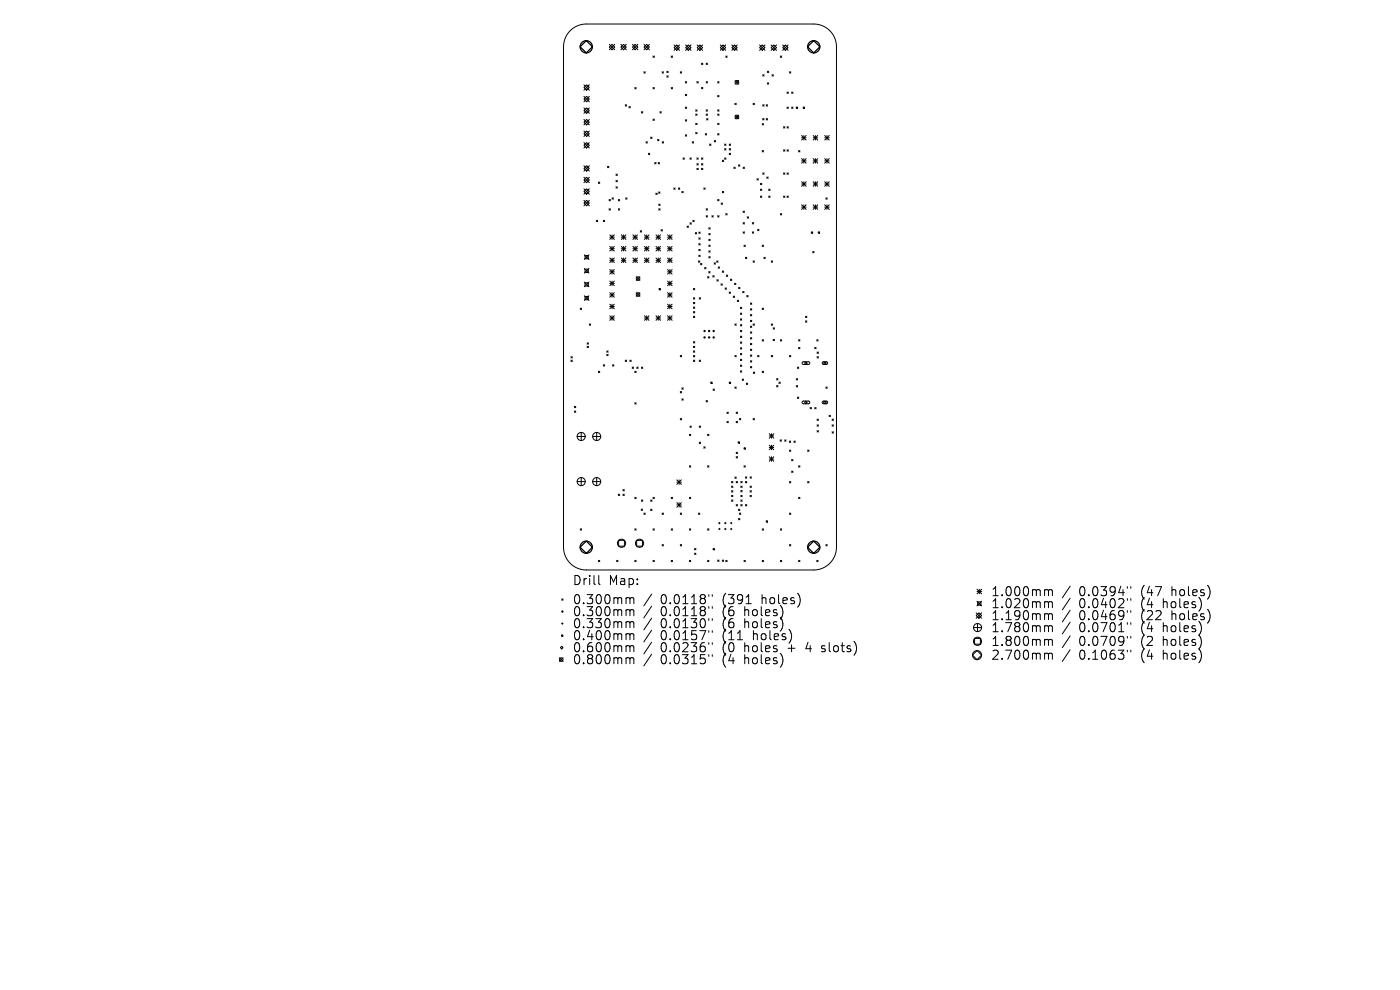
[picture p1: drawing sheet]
<svg xmlns="http://www.w3.org/2000/svg" width="297mm" height="210mm" viewBox="0 0 297 210" stroke-linecap="round" stroke-linejoin="round" font-family="sans-serif">
<defs><g id="words">
<g font-size="2.7">
<text x="121.4" y="124.4">Drill</text>
<text x="129.1" y="124.4">Map:</text>
<text x="121.4" y="128.4">0.300mm</text>
<text x="121.4" y="131">0.300mm</text>
<text x="140.2" y="128.4">0.0118&quot;</text>
<text x="140.2" y="131">0.0118&quot;</text>
<text x="153.4" y="128.4">(391</text>
<text x="153.4" y="131">(6</text>
<text x="158.2" y="131">holes)</text>
<text x="161.9" y="128.4">holes)</text>
<text x="210.2" y="126.7">1.000mm</text>
<text x="210.2" y="129.3">1.020mm</text>
<text x="210.2" y="131.8">1.190mm</text>
<text x="228.9" y="126.7">0.0394&quot;</text>
<text x="228.9" y="129.3">0.0402&quot;</text>
<text x="228.9" y="131.8">0.0469&quot;</text>
<text x="242.2" y="126.7">(47</text>
<text x="242.2" y="129.3">(4</text>
<text x="242.2" y="131.8">(22</text>
<text x="247" y="129.3">holes)</text>
<text x="248.8" y="126.7">holes)</text>
<text x="248.8" y="131.8">holes)</text>
<text x="121.4" y="133.5">0.330mm</text>
<text x="121.4" y="136.1">0.400mm</text>
<text x="140.2" y="133.5">0.0130&quot;</text>
<text x="140.2" y="136.1">0.0157&quot;</text>
<text x="153.4" y="133.5">(6</text>
<text x="153.4" y="136.1">(11</text>
<text x="158.2" y="133.5">holes)</text>
<text x="160" y="136.1">holes)</text>
<text x="210.2" y="134.4">1.780mm</text>
<text x="210.2" y="137.3">1.800mm</text>
<text x="228.9" y="134.4">0.0701&quot;</text>
<text x="228.9" y="137.3">0.0709&quot;</text>
<text x="242.2" y="134.4">(4</text>
<text x="242.2" y="137.3">(2</text>
<text x="247" y="134.4">holes)</text>
<text x="247" y="137.3">holes)</text>
<text x="121.4" y="138.6">0.600mm</text>
<text x="121.4" y="141.2">0.800mm</text>
<text x="140.2" y="138.6">0.0236&quot;</text>
<text x="140.2" y="141.2">0.0315&quot;</text>
<text x="153.4" y="138.6">(0</text>
<text x="153.4" y="141.2">(4</text>
<text x="158.2" y="138.6">holes</text>
<text x="158.2" y="141.2">holes)</text>
<text x="167.6" y="138.6">+</text>
<text x="171.6" y="138.6">4</text>
<text x="175.1" y="138.6">slots)</text>
<text x="210.2" y="140.2">2.700mm</text>
<text x="228.9" y="140.2">0.1063&quot;</text>
<text x="242.2" y="140.2">(4</text>
<text x="247" y="140.2">holes)</text>
</g>
</g></defs>
<g fill="none" stroke="#000" stroke-width=".21">
<path d="M121 6.5a4.8 4.8 0 0 1 3.4-1.4h48.2a4.8 4.8 0 0 1 4.9 4.8v106.2a4.8 4.8 0 0 1-4.9 4.8h-48.2a4.8 4.8 0 0 1-4.9-4.8v-106.2a4.8 4.8 0 0 1 1.5-3.4zM123.9 18l1.1 1.1M124.5 18l.5 .6-.5 .5-.6-.5zM125 18l-1.1 1.1M129.3 9.4l1.1 1.2M129.8 9.4l.6 .6-.6 .6-.5-.6zM130.4 9.4l-1.1 1.2M131.7 9.4l1.2 1.2M132.3 9.4l.6 .6-.6 .6-.6-.6zM132.9 9.4l-1.2 1.2M134.2 9.4l1.1 1.2M134.7 18.6l.3 .3"/>
<path d="M134.7 9.4l.6 .6-.6 .6-.5-.6zM135 18.6l-.3 .3M135.3 9.4l-1.1 1.2M136.6 15.2l.3 .3M136.6 10l.6-.6 .6 .6-.6 .6zM136.6 9.4l1.2 1.2M136.9 15.2l-.3 .3M137.8 9.4l-1.2 1.2M138.5 11.9l.3 .3M138.5 18.6l.3 .3M138.8 11.9l-.3 .3M138.8 18.6l-.3 .3"/>
<path d="M140.5 15.2l.2 .3M140.7 15.2l-.2 .3M141.5 15.1l.3 .3M141.5 16.1l.3 .3M141.8 15.1l-.3 .3M141.8 16.1l-.3 .3M142.4 11.9l.3 .3M142.4 18.6l.3 .3M142.7 11.9l-.3 .3M142.7 18.6l-.3 .3M143 10.1l.6-.6 .5 .6-.5 .6zM143 9.5l1.1 1.2"/>
<path d="M144.1 9.5l-1.1 1.2M144.3 15.2l.3 .3M144.6 15.2l-.3 .3M145.4 17.3l.3 .3M145.4 10.1l.6-.6 .6 .6-.6 .6zM145.4 9.5l1.2 1.2M145.7 17.3l-.3 .3M146.6 9.5l-1.2 1.2M147.8 17.3l.3 .3M147.9 10.1l.6-.6 .5 .6-.5 .6zM147.9 9.5l1.1 1.2M148.1 17.3l-.3 .3"/>
<path d="M148.8 13.4l.3 .3M148.8 18.5l.3 .3M149 9.5l-1.1 1.2M149.1 13.4l-.3 .3M149.1 18.5l-.3 .3M149.8 13.4l.3 .3M149.8 17.3l.3 .3M150.1 17.3l-.3 .3M150.1 13.4l-.3 .3M152.3 17.3l.2 .3M152.5 17.3l-.2 .3M152.8 10.1l.6-.6 .6 .6-.6 .6z"/>
<path d="M152.8 9.5l1.2 1.2M154 9.5l-1.2 1.2M154 11.9l.3 .3M154.3 11.9l-.3 .3M155.3 10.1l.5-.6 .6 .6-.6 .6zM155.3 9.5l1.1 1.2M155.9 17.1l.8 .7M156.4 9.5l-1.1 1.2M156.7 17.1l-.8 .7M161.1 10.1l.6-.6 .6 .6-.6 .6zM161.1 9.5l1.2 1.2M161.8 15.8l.3 .3"/>
<path d="M162.1 15.8l-.3 .3M162.3 9.5l-1.2 1.2M162.8 15.1l.3 .3M162.8 17.6l.3 .3M163.1 15.1l-.3 .3M163.1 17.6l-.3 .3M163.6 10.1l.6-.6 .5 .6-.5 .6zM163.6 9.5l1.1 1.2M163.8 15.8l.3 .3M164.1 15.8l-.3 .3M164.7 9.5l-1.1 1.2M165.6 11.9l.2 .3"/>
<path d="M165.8 11.9l-.2 .3M166 10.1l.6-.6 .6 .6-.6 .6zM166 9.5l1.2 1.2M167 19.5l.2 .3M167.2 9.5l-1.2 1.2M167.2 19.5l-.2 .3M167.5 15.2l.3 .3M167.8 15.2l-.3 .3M167.9 19.5l.3 .3M168.2 19.5l-.3 .3M123.9 35.7l.6-.6 .5 .6-.5 .6zM123.9 38.2l.6-.6 .5 .6-.5 .5z"/>
<path d="M123.9 30.2l1.1 1.2M123.9 35.1l1.1 1.2M123.9 37.6l1.1 1.1M123.9 25.3l1.1 1.2M123.9 20.4l1.1 1.2M123.9 22.9l1.1 1.1M123.9 27.8l1.1 1.1M124.5 20.4l.5 .6-.5 .6-.6-.6zM124.5 22.9l.5 .6-.5 .5-.6-.5zM124.5 25.3l.5 .6-.5 .6-.6-.6zM124.5 27.8l.5 .6-.5 .5-.6-.5zM124.5 30.2l.5 .6-.5 .6-.6-.6z"/>
<path d="M125 20.4l-1.1 1.2M125 22.9l-1.1 1.1M125 25.3l-1.1 1.2M125 27.8l-1.1 1.1M125 30.2l-1.1 1.2M125 35.1l-1.1 1.2M125 37.6l-1.1 1.1M126.9 38.6l.3 .3M127.2 38.6l-.3 .3M128.9 35.3l.3 .3M129.2 35.3l-.3 .3M130.7 36.9l.3 .3"/>
<path d="M130.7 38.3l.3 .3M130.7 39.6l.3 .3M131 36.9l-.3 .3M131 38.3l-.3 .3M131 39.6l-.3 .3M132.6 22.2l.3 .3M132.9 22.2l-.3 .3M133.4 22.6l.3 .3M133.7 22.6l-.3 .3M136.1 23.7l.3 .3M136.4 23.7l-.3 .3M137.1 30.1l.2 .3"/>
<path d="M137.3 30.1l-.2 .3M137.6 32.5l.2 .3M137.8 32.5l-.2 .3M138 29.1l.3 .3M138.3 29.1l-.3 .3M138.5 25.3l.3 .2M138.8 25.3l-.3 .2M138.9 34.5l.3 .3M139.2 34.5l-.3 .3M139.5 29.6l.3 .3M139.6 34.5l.3 .3M139.8 29.6l-.3 .3"/>
<path d="M139.9 34.5l-.3 .3M140 23.7l.3 .3M140.3 23.7l-.3 .3M140.5 30.1l.3 .3M140.8 30.1l-.3 .3M142.9 39.9l.3 .3M143.2 39.9l-.3 .3M143.9 39.9l.3 .3M144.2 39.9l-.3 .3M144.9 33.5l.3 .3M145.2 33.5l-.3 .3M145.4 25.4l.3 .3"/>
<path d="M145.4 20l.3 .3M145.4 22.7l.3 .3M145.4 28.6l.3 .3M145.7 20l-.3 .3M145.7 22.7l-.3 .3M145.7 25.4l-.3 .3M145.7 28.6l-.3 .3M146.4 33.5l.3 .3M146.7 33.5l-.3 .3M146.9 30.1l.2 .3M147.1 30.1l-.2 .3M147.6 23.3l.3 .3"/>
<path d="M147.6 24.2l.3 .3M147.6 26.1l.3 .3M147.6 28.1l.3 .3M147.8 33.5l.3 .3M147.8 34.7l.3 .3M147.8 35.7l.3 .3M147.9 23.3l-.3 .3M147.9 24.2l-.3 .3M147.9 26.1l-.3 .3M147.9 28.1l-.3 .3M148.1 33.5l-.3 .3M148.1 34.7l-.3 .3"/>
<path d="M148.1 35.7l-.3 .3M148.8 35.7l.3 .3M148.8 33.5l.3 .3M148.8 34.7l.3 .3M149.1 34.7l-.3 .3M149.1 33.5l-.3 .3M149.1 35.7l-.3 .3M149.3 39.9l.3 .3M149.6 39.9l-.3 .3M149.6 28.3l.3 .3M149.8 23.3l.3 .3M149.8 24.2l.3 .3"/>
<path d="M149.9 25.2l.3 .3M149.9 28.3l-.3 .3M150.1 24.2l-.3 .3M150.1 23.3l-.3 .3M150.2 25.2l-.3 .3M150.5 30.6l.3 .2M150.8 30.6l-.3 .2M151.5 29.8l.3 .3M151.8 29.8l-.3 .3M152.3 24.2l.2 .3M152.3 20.3l.2 .2M152.3 23.3l.2 .3"/>
<path d="M152.3 26.1l.2 .3M152.3 28.3l.2 .3M152.5 26.1l-.2 .3M152.5 20.3l-.2 .2M152.5 23.3l-.2 .3M152.5 24.2l-.2 .3M152.5 28.3l-.2 .3M153.2 34l.3 .3M153.5 34l-.3 .3M153.7 30.6l.3 .2M153.7 31.5l.3 .3M153.7 33.5l.3 .3"/>
<path d="M154 31.5l-.3 .3M154 33.5l-.3 .3M154 30.6l-.3 .2M154.7 31.5l.3 .3M154.7 32.5l.3 .3M154.7 30.6l.3 .2M155 30.6l-.3 .2M155 32.5l-.3 .3M155 31.5l-.3 .3M155.7 35.5l.3 .2M155.9 21.9l.3 .3M155.9 24.4l.8 .8"/>
<path d="M156 35.5l-.3 .2M156.2 21.9l-.3 .3M156.7 35l.3 .3M156.7 24.4l-.8 .8M157 35l-.3 .3M157.6 35.5l.3 .2M157.9 35.5l-.3 .2M159.8 21.9l.2 .3M160 21.9l-.2 .3M160.6 37.9l.3 .3M160.9 37.9l-.3 .3M161.3 38.9l.3 .3"/>
<path d="M161.6 38.9l-.3 .3M161.7 26.2l.3 .3M161.7 31.9l.3 .3M161.8 25.2l.3 .2M161.8 22.2l.3 .3M161.8 36.7l.3 .3M162 31.9l-.3 .3M162 26.2l-.3 .3M162.1 25.2l-.3 .2M162.1 22.2l-.3 .3M162.1 36.7l-.3 .3M162.5 22.2l.3 .3"/>
<path d="M162.5 25.2l.3 .3M162.7 37.5l.3 .3M162.8 22.2l-.3 .3M162.8 25.2l-.3 .3M163 37.5l-.3 .3M166.2 26.9l.3 .3M166.2 31.8l.3 .3M166.2 36.7l.3 .3M166.5 31.8l-.3 .3M166.5 26.9l-.3 .3M166.5 36.7l-.3 .3M167 22.7l.2 .3"/>
<path d="M167 26.9l.2 .3M167 31.8l.2 .3M167 36.7l.2 .3M167.2 22.7l-.2 .3M167.2 26.9l-.2 .3M167.2 31.8l-.2 .3M167.2 36.7l-.2 .3M167.9 22.7l.3 .3M168.2 22.7l-.3 .3M168.9 22.7h.3v.3h-.3zM169.4 31.9l.3 .3M169.7 31.9l-.3 .3"/>
<path d="M170.1 38.6l.9 .9M170.1 39h.9M170.1 28.7l.9 1M170.1 29.2h.9M170.1 33.6l.9 1M170.1 34.1h.9M170.4 22.7h.3v.3h-.3zM170.5 28.7v1M170.5 33.6v1M170.5 38.6v.9M171 33.6l-.9 1M171 28.7l-.9 1"/>
<path d="M171 38.6l-.9 .9M172.5 39h1M172.5 29.2h1M172.5 34.1h1M172.5 38.6l1 .9M172.5 28.7l1 1M172.5 33.6l1 1M173 28.7v1M173 33.6v1M173 38.6v.9M173.5 33.6l-1 1M173.5 28.7l-1 1"/>
<path d="M173.5 38.6l-1 .9M175 39h.9M175 38.6l.9 .9M175 33.6l.9 1M175 29.2h.9M175 34.1h.9M175 28.7l.9 1M175.4 28.7v1M175.4 33.6v1M175.4 38.6v.9M175.9 38.6l-.9 .9M175.9 28.7l-.9 1"/>
<path d="M175.9 33.6l-.9 1M123.9 40.6l.6-.5 .5 .5-.5 .6zM123.9 43.1l.6-.6 .5 .6-.5 .6zM123.9 40.1l1.1 1.1M123.9 42.5l1.1 1.2M124 54.1l.9 .9M124 56.9l.9 1M124 59.8l.9 1M124.1 54.2h.7v.7h-.7zM124.1 57.1h.7v.7h-.7zM124.1 60h.7v.7h-.7zM124.9 59.8l-.9 1"/>
<path d="M124.9 54.1l-.9 .9M124.9 56.9l-.9 1M125 40.1l-1.1 1.1M125 42.5l-1.1 1.2M126.5 46.7l.3 .3M126.8 46.7l-.3 .3M128 46.7l.3 .3M128.3 46.7l-.3 .3M129.2 42.3l.3 .3M129.2 44.3l.3 .3M129.4 49.8l.9 1M129.4 50.3h.9"/>
<path d="M129.4 52.3l.9 .9M129.4 52.8h.9M129.4 54.7l.9 1M129.4 55.2h.9M129.4 57.2l.9 .9M129.4 57.7h.9M129.4 59.6l.9 1M129.5 42.3l-.3 .3M129.5 44.3l-.3 .3M129.8 42l.3 .3M129.8 49.8v1M129.8 52.3v.9"/>
<path d="M129.8 54.7v1M129.8 57.2v.9M129.8 59.6v1M130.1 42l-.3 .3M130.3 54.7l-.9 1M130.3 49.8l-.9 1M130.3 52.3l-.9 .9M130.3 57.2l-.9 .9M130.3 59.6l-.9 1M131.2 44.3l.3 .3M131.2 42.3l.3 .3M131.5 42.3l-.3 .3"/>
<path d="M131.5 44.3l-.3 .3M131.8 54.7l1 1M131.8 55.2h1M131.8 49.8l1 1M131.8 52.3l1 .9M131.8 50.3h1M131.8 52.8h1M132.3 54.7v1M132.3 49.8v1M132.3 52.3v.9M132.7 42l.3 .3M132.8 54.7l-1 1"/>
<path d="M132.8 52.3l-1 .9M132.8 49.8l-1 1M133 42l-.3 .3M134.3 54.7l.9 1M134.3 55.2h.9M134.3 52.3l.9 .9M134.3 50.3h.9M134.3 52.8h.9M134.3 49.8l.9 1M134.7 54.7v1M134.7 49.8v1M134.7 52.3v.9"/>
<path d="M135 58.7l.7 .8M135.2 54.7l-.9 1M135.2 49.8l-.9 1M135.2 52.3l-.9 .9M135.7 58.7l-.7 .8M135.8 48.9l.3 .3M136.1 48.9l-.3 .3M136.7 54.7l1 1M136.7 55.2h1M136.7 49.8l1 1M136.7 50.3h1M136.7 52.8h1"/>
<path d="M136.7 52.3l1 .9M137.2 54.7v1M137.2 49.8v1M137.2 52.3v.9M137.7 54.7l-1 1M137.7 49.8l-1 1M137.7 52.3l-1 .9M139.1 41l.3 .3M139.2 55.2h.9M139.2 54.7l.9 1M139.2 52.3l.9 .9M139.2 49.8l.9 1"/>
<path d="M139.2 50.3h.9M139.2 52.8h.9M139.4 41l-.3 .3M139.6 54.7v1M139.6 49.8v1M139.6 52.3v.9M139.7 40.7l.3 .3M139.7 43.3l.3 .3M139.7 44.3l.3 .3M140 40.7l-.3 .3M140 43.3l-.3 .3M140 44.3l-.3 .3"/>
<path d="M140.1 54.7l-.9 1M140.1 49.8l-.9 1M140.1 52.3l-.9 .9M140.2 48.7l.3 .3M140.5 48.7l-.3 .3M141.6 54.7l1 1M141.6 59.6l1 1M141.6 50.3h1M141.6 52.8h1M141.6 55.2h1M141.6 57.7h1M141.6 57.2l1 .9"/>
<path d="M141.6 49.8l1 1M141.6 52.3l1 .9M142.1 49.8v1M142.1 52.3v.9M142.1 54.7v1M142.1 57.2v.9M142.1 59.6v1M142.6 52.3l-1 .9M142.6 54.7l-1 1M142.6 49.8l-1 1M142.6 57.2l-1 .9M142.6 59.6l-1 1"/>
<path d="M144.7 40.6l.2 .3M144.9 40.6l-.2 .3M145.8 48l.2 .2M146 48l-.2 .2M146.4 47.3l.3 .3M146.7 47.3l-.3 .3M147 46.7l.3 .3M147.3 46.7l-.3 .3M147.5 49.3l.3 .3M147.8 49.3l-.3 .3M148.2 55.3l.3 .3M148.2 49.2l.3 .3"/>
<path d="M148.2 50.4l.3 .3M148.2 51.7l.3 .3M148.2 52.9l.3 .3M148.2 54.1l.3 .3M148.5 55.3l-.3 .3M148.5 49.2l-.3 .3M148.5 50.4l-.3 .3M148.5 51.7l-.3 .3M148.5 52.9l-.3 .3M148.5 54.1l-.3 .3M148.6 55.9l.3 .3M148.9 55.9l-.3 .3"/>
<path d="M149.5 56.7l.3 .3M149.8 56.7l-.3 .3M149.8 45.8l.3 .2M149.8 44.3l.3 .3M150.1 44.3l-.3 .3M150.1 45.8l-.3 .2M150.1 58.7l.3 .3M150.4 57.6l.2 .3M150.4 48.3l.3 .3M150.4 49.5l.3 .3M150.4 50.8l.3 .3M150.4 52l.3 .3"/>
<path d="M150.4 53.2l.3 .3M150.4 54.4l.3 .3M150.4 58.7l-.3 .3M150.6 57.6l-.2 .3M150.7 53.2l-.3 .3M150.7 48.3l-.3 .3M150.7 50.8l-.3 .3M150.7 52l-.3 .3M150.7 49.5l-.3 .3M150.7 54.4l-.3 .3M151 45.8l.3 .2M151.2 58.5l.3 .3"/>
<path d="M151.3 45.8l-.3 .2M151.5 55.7l.3 .3M151.5 58.5l-.3 .3M151.8 55.7l-.3 .3M152 55.3l.3 .3M152.1 59.3l.3 .3M152.3 42.3l.2 .3M152.3 45.8l.2 .2M152.3 55.3l-.3 .3M152.4 56.6l.2 .3M152.4 59.3l-.3 .3M152.5 45.8l-.2 .2"/>
<path d="M152.5 42.3l-.2 .3M152.6 56.6l-.2 .3M153 43.1l.3 .2M153.2 57.5l.3 .3M153.2 40.6l.3 .3M153.3 43.1l-.3 .2M153.5 57.5l-.3 .3M153.5 40.6l-.3 .3M154 45.3l.3 .3M154.1 58.3l.3 .3M154.3 45.3l-.3 .3M154.4 58.3l-.3 .3"/>
<path d="M155 59.2l.2 .3M155.2 59.2l-.2 .3M157.6 44.8l.3 .3M157.6 47.2l.3 .3M157.6 49.2l.3 .3M157.8 52l.3 .3M157.9 44.8l-.3 .3M157.9 47.2l-.3 .3M157.9 49.2l-.3 .3M158.1 52l-.3 .3M158.1 54.6l.3 .3M158.4 54.6l-.3 .3"/>
<path d="M158.5 46l.3 .3M158.8 46l-.3 .3M159.6 49.2l.3 .3M159.6 47.2l.3 .3M159.8 55.3l.2 .3M159.9 49.2l-.3 .3M159.9 47.2l-.3 .3M160 55.3l-.2 .3M160.7 48.7l.3 .2M161 48.7l-.3 .2M161.3 40.1l.3 .3M161.3 41.6l.3 .3"/>
<path d="M161.6 40.1l-.3 .3M161.6 41.6l-.3 .3M161.7 52l.3 .3M162 52l-.3 .3M162.1 54.6l.2 .3M162.3 54.6l-.2 .3M163.1 41.6l.3 .3M163.1 40.1l.3 .3M163.4 40.1l-.3 .3M163.4 41.6l-.3 .3M163.6 55.3l.3 .3M163.9 55.3l-.3 .3"/>
<path d="M165.6 45.3l.2 .3M165.8 45.3l-.2 .3M166.2 41.6l.3 .3M166.5 41.6l-.3 .3M167 41.6l.2 .3M167.2 41.6l-.2 .3M170.1 43.5l.9 .9M170.1 43.9h.9M170.5 43.5v.9M171 43.5l-.9 .9M172.1 49.2h.3v.3h-.3zM172.4 53.4l.3 .2"/>
<path d="M172.5 43.9h1M172.5 43.5l1 .9M172.7 53.4l-.3 .2M173 43.5v.9M173.5 43.5l-1 .9M173.6 49.2h.3v.3h-.3zM175 43.5l.9 .9M175 43.9h.9M175.2 42l.3 .3M175.4 43.5v.9M175.5 42l-.3 .3M175.9 43.5l-.9 .9"/>
<path d="M121.1 75.7l.3 .2M121.1 76.4l.3 .3M121.4 75.7l-.3 .2M121.4 76.4l-.3 .3M123.1 65.4l.3 .3M123.4 65.4l-.3 .3M124 62.7l.9 1M124.1 62.9h.7v.7h-.7zM124.6 72.7l.2 .3M124.6 73.5l.2 .2M124.8 72.7l-.2 .3M124.8 73.5l-.2 .2"/>
<path d="M124.9 62.7l-.9 1M125 68.7l.3 .3M125.3 68.7l-.3 .3M126.9 78.7l.3 .3M127.2 78.7l-.3 .3M128 77.4l.3 .3M128.3 77.4l-.3 .3M128.7 74.4l.3 .3M128.7 75.2l.3 .3M129 74.4l-.3 .3M129 75.2l-.3 .3M129.4 60.1h.9"/>
<path d="M129.4 62.1l.9 .9M129.4 62.6h.9M129.4 64.5l.9 1M129.4 65h.9M129.4 67l.9 1M129.4 67.5h.9M129.8 62.1v.9M129.8 64.5v1M129.8 67v1M129.9 77.4l.3 .3M130.2 77.4l-.3 .3M130.3 64.5l-.9 1"/>
<path d="M130.3 62.1l-.9 .9M130.3 67l-.9 1M132.6 76.4l.3 .3M132.9 76.4l-.3 .3M133.6 76.4l.3 .3M133.9 76.4l-.3 .3M134.1 77.9l.3 .3M134.4 77.9l-.3 .3M134.7 78.7l.3 .3M135 78.7l-.3 .3M135 62.1l.7 .8M135.1 77.9l.3 .3"/>
<path d="M135.4 77.9l-.3 .3M135.7 62.1l-.7 .8M136.1 77.9l.3 .3M136.4 77.9l-.3 .3M136.7 67l1 1M136.7 67.5h1M137.2 67v1M137.7 67l-1 1M139.2 67l.9 1M139.2 67.5h.9M139.6 67v1M139.8 61.2h.3v.3h-.3z"/>
<path d="M140.1 67l-.9 1M141.6 67l1 1M141.6 62.1l1 .9M141.6 64.5l1 1M141.6 60.1h1M141.6 62.6h1M141.6 65h1M141.6 67.5h1M142.1 62.1v.9M142.1 64.5v1M142.1 67v1M142.6 64.5l-1 1"/>
<path d="M142.6 62.1l-1 .9M142.6 67l-1 1M144.3 75.4l.3 .3M144.6 75.4l-.3 .3M147.1 61.2l.3 .3M147.1 63.2l.3 .2M147.1 64.1l.3 .3M147.1 65.1l.3 .3M147.1 66.1l.3 .3M147.1 67.1l.3 .3M147.1 72.5l.3 .3M147.1 73.5l.3 .2"/>
<path d="M147.1 74.4l.3 .3M147.1 75.4l.3 .3M147.1 76.4l.3 .3M147.4 61.2l-.3 .3M147.4 63.2l-.3 .2M147.4 64.1l-.3 .3M147.4 65.1l-.3 .3M147.4 66.1l-.3 .3M147.4 67.1l-.3 .3M147.4 72.5l-.3 .3M147.4 73.5l-.3 .2M147.4 74.4l-.3 .3"/>
<path d="M147.4 75.4l-.3 .3M147.4 76.4l-.3 .3M148.3 63.2l.3 .2M148.3 76.4l.3 .3M148.6 63.2l-.3 .2M148.6 76.4l-.3 .3M153 60.2l.2 .3M153.2 60.2l-.2 .3M153.8 61.1l.3 .3M154.1 61.1l-.3 .3M154.7 61.9l.3 .3M155 61.9l-.3 .3"/>
<path d="M155.6 62.8l.2 .3M155.8 60.1l.3 .3M155.8 62.8l-.2 .3M155.9 68.7l.3 .3M155.9 75.4l.3 .3M156.1 60.1l-.3 .3M156.2 68.7l-.3 .3M156.2 75.4l-.3 .3M156.4 63.7l.3 .3M156.7 60.9l.3 .3M156.7 63.7l-.3 .3M157 60.9l-.3 .3"/>
<path d="M157.1 65.2l.3 .3M157.1 66.4l.3 .3M157.1 67.6l.3 .3M157.1 68.9l.3 .2M157.1 70.1l.3 .3M157.1 71.3l.3 .3M157.1 72.5l.3 .3M157.1 73.8l.3 .2M157.1 75l.3 .3M157.1 76.2l.3 .3M157.1 77.4l.3 .3M157.1 78.7l.3 .3"/>
<path d="M157.4 66.4l-.3 .3M157.4 67.6l-.3 .3M157.4 65.2l-.3 .3M157.4 68.9l-.3 .2M157.4 70.1l-.3 .3M157.4 71.3l-.3 .3M157.4 72.5l-.3 .3M157.4 73.8l-.3 .2M157.4 75l-.3 .3M157.4 76.2l-.3 .3M157.4 77.4l-.3 .3M157.4 78.7l-.3 .3"/>
<path d="M157.6 61.8l.2 .3M157.8 61.8l-.2 .3M158.4 62.7l.3 .3M158.7 62.7l-.3 .3M159.2 65.5l.3 .3M159.2 66.7l.3 .3M159.2 64.3l.3 .3M159.2 67.9l.3 .3M159.2 69.2l.3 .3M159.2 70.4l.3 .3M159.2 71.6l.3 .3M159.2 72.8l.3 .3"/>
<path d="M159.2 74.1l.3 .3M159.2 75.3l.3 .3M159.2 76.5l.3 .3M159.2 77.7l.3 .3M159.5 77.7l-.3 .3M159.5 65.5l-.3 .3M159.5 66.7l-.3 .3M159.5 69.2l-.3 .3M159.5 70.4l-.3 .3M159.5 72.8l-.3 .3M159.5 74.1l-.3 .3M159.5 76.5l-.3 .3"/>
<path d="M159.5 64.3l-.3 .3M159.5 67.9l-.3 .3M159.5 71.6l-.3 .3M159.5 75.3l-.3 .3M159.8 68.7l.2 .3M159.8 78.9l.3 .3M160 68.7l-.2 .3M160.1 78.9l-.3 .3M160.7 75.4l.3 .3M161 75.4l-.3 .3M161.7 65.4l.3 .3M161.7 72.1l.3 .2"/>
<path d="M161.7 78.7l.3 .3M162 72.1l-.3 .2M162 65.4l-.3 .3M162 78.7l-.3 .3M163.6 75.4l.3 .3M163.6 68.7l.3 .3M163.9 68.7l-.3 .3M163.9 75.4l-.3 .3M164 69.5l.3 .3M164 72l.3 .3M164.3 69.5l-.3 .3M164.3 72l-.3 .3"/>
<path d="M165.6 72.1l.2 .2M165.8 72.1l-.2 .2M167.5 75.4l.3 .3M167.8 75.4l-.3 .3M169.2 77.9l.3 .3M169.4 73.7l.3 .3M169.4 72.1l.3 .2M169.5 77.9l-.3 .3M169.7 73.7l-.3 .3M169.7 72.1l-.3 .2M170.2 76.8l1.4-.1 .2 .4-.2 .2h-1.2l-.2-.2zM170.9 67.1l.3 .3"/>
<path d="M170.9 68.1l.3 .2M171 76.7l.3 .3-.3 .3-.3-.3zM171.2 67.1l-.3 .3M171.2 68.1l-.3 .2M172.8 73.7l.3 .3M173.1 73.7l-.3 .3M173.3 72.1l.3 .2M173.3 74.7l.3 .3M173.3 75.7l.3 .2M173.6 72.1l-.3 .2M173.6 74.7l-.3 .3M173.6 75.7l-.3 .2"/>
<path d="M174.5 76.8l.9-.1 .2 .4-.2 .2h-.8l-.2-.2zM174.7 77l.3-.3 .3 .3-.3 .3zM121.9 86.2l.2 .3M121.9 87.2l.2 .3M122.1 86.2l-.2 .3M122.1 87.2l-.2 .3M122.4 92.6h1.8M123.3 91.7v1.7M125.7 92.6h1.7M126.6 91.7v1.7M134.7 85.4l.3 .3M135 85.4l-.3 .3"/>
<path d="M144.3 83.1l.3 .2M144.3 88.8l.3 .3M144.6 83.1l-.3 .2M144.6 88.8l-.3 .3M144.7 82.3l.2 .3M144.7 84.6l.2 .3M144.9 82.3l-.2 .3M144.9 84.6l-.2 .3M146.2 92.1l.3 .3M146.2 98.8l.3 .3M146.4 90.4l.3 .3M146.5 92.1l-.3 .3"/>
<path d="M146.5 98.8l-.3 .3M146.7 90.4l-.3 .3M148.3 90.4l.3 .3M148.3 93.8l.3 .3M148.6 93.8l-.3 .3M148.6 90.4l-.3 .3M149.3 94.8l.3 .3M149.6 94.8l-.3 .3M149.8 85l.3 .3M150.1 85l-.3 .3M150.1 92.1l.3 .3M150.1 98.8l.3 .3"/>
<path d="M150.4 92.1l-.3 .3M150.4 98.8l-.3 .3M150.8 81.1h.3v.2h-.3zM151.3 82.5l.3 .3M151.6 82.5l-.3 .3M154.2 89.4l.3 .3M154.2 87.4l.3 .3M154.5 87.4l-.3 .3M154.5 89.4l-.3 .3M154.7 81.1h.3v.2h-.3zM155.9 82.1l.3 .3M156.2 87.4l.3 .3"/>
<path d="M156.2 89.4l.3 .3M156.2 95.9l.3 .3M156.2 96.9l.3 .3M156.2 82.1l-.3 .3M156.5 87.4l-.3 .3M156.5 89.4l-.3 .3M156.5 95.9l-.3 .3M156.5 96.9l-.3 .3M156.6 93.7h.3v.3h-.3zM156.9 88.8l.3 .3M157.2 88.8l-.3 .3M157.5 80.4l.2 .3"/>
<path d="M157.7 80.4l-.2 .3M157.8 98.8l.3 .3M157.9 95h.2v.3h-.2zM158.1 98.8l-.3 .3M158.3 81.3l.3 .3M158.6 81.3l-.3 .3M159.8 88.8l.2 .3M160 88.8l-.2 .3M163.2 94.4l1 1M163.2 92l1 1M163.2 92.5h1M163.2 94.9h1"/>
<path d="M163.2 96.9l1 1M163.2 97.4h1M163.7 92v1M163.7 94.4v1M163.7 96.9v1M164.2 94.4l-1 1M164.2 92l-1 1M164.2 96.9l-1 1M164.8 81.8l.2 .3M164.8 80.3l.2 .3M165 80.3l-.2 .3M165 81.8l-.2 .3"/>
<path d="M165.2 81.1l.3 .2M165.5 93.3l.3 .3M165.5 81.1l-.3 .2M165.8 93.3l-.3 .3M166.5 93.3l.3 .3M166.8 93.3l-.3 .3M167.4 93.6l.3 .2M167.5 95.5l.3 .2M167.7 93.6l-.3 .2M167.8 95.5l-.3 .2M167.9 97.5l.3 .3M167.9 99.9l.3 .3"/>
<path d="M168.2 97.5l-.3 .3M168.2 99.9l-.3 .3M168.4 93.6l.3 .2M168.7 93.6l-.3 .2M168.9 80.3l.3 .3M168.9 81.8l.3 .3M169.2 84.2l.3 .3M169.2 80.3l-.3 .3M169.2 81.8l-.3 .3M169.4 98.8l.3 .3M169.5 84.2l-.3 .3M169.7 98.8l-.3 .3"/>
<path d="M170.2 85.2l1.4-.1 .2 .3-.2 .3h-1.2l-.2-.3zM171 85.1l.3 .3-.3 .3-.3-.3zM171.3 95.5l.3 .2M171.6 95.5l-.3 .2M171.9 86.4l.3 .3M172.2 86.4l-.3 .3M172.8 86.4l.3 .3M173.1 86.4l-.3 .3M173.3 88.9l.3 .3M173.3 90.1l.3 .3M173.3 91.3l.3 .3M173.6 91.3l-.3 .3"/>
<path d="M173.6 88.9l-.3 .3M173.6 90.1l-.3 .3M174.5 85.2l.9-.1 .2 .3-.3 .3-.7-.1-.2-.2zM174.7 85.4l.3-.3 .3 .3-.3 .3zM175.2 82.1l.3 .3M175.5 82.1l-.3 .3M175.9 88.1l.3 .3M176.2 88.1l-.3 .3M176.5 88.9l.3 .3M176.5 90.1l.3 .3M176.5 91.6l.3 .3M176.8 90.1l-.3 .3"/>
<path d="M176.8 88.9l-.3 .3M176.8 91.6l-.3 .3M122.4 102.2h1.8M123.1 112.2l.3 .3M123.3 101.3v1.7M123.4 112.2l-.3 .3M125.7 102.2h1.7M126.6 101.3v1.7M126.9 118.9l.3 .3M127.2 118.9l-.3 .3M130.8 118.9l.3 .3M131.1 118.9l-.3 .3"/>
<path d="M131.2 104.8l.3 .3M131.2 114.6h1.3v1.3h-1.3zM131.5 104.8l-.3 .3M132.2 103.8l.2 .3M132.2 104.8l.2 .3M132.4 103.8l-.2 .3M132.4 104.8l-.2 .3M134.7 105.5l.3 .3M134.7 112.2l.3 .3M134.7 118.9l.3 .3M135 105.5l-.3 .3M135 112.2l-.3 .3"/>
<path d="M135 118.9l-.3 .3M135.1 114.6h1.2v1.3h-1.2zM136 108l.3 .3M136.1 106.1l.3 .2M136.3 108l-.3 .3M136.4 106.1l-.3 .2M136.6 108.8l.3 .3M136.9 108.8l-.3 .3M138 108l.3 .3M138 106.1l.3 .2M138.3 106.1l-.3 .2M138.3 108l-.3 .3"/>
<path d="M138.5 112.2l.3 .3M138.5 105.5l.3 .3M138.5 118.9l.3 .3M138.8 105.5l-.3 .3M138.8 112.2l-.3 .3M138.8 118.9l-.3 .3M140.5 108.8l.2 .3M140.5 115.5l.2 .3M140.7 108.8l-.2 .3M140.7 115.5l-.2 .3M142.4 105.5l.3 .3M142.4 112.2l.3 .3"/>
<path d="M142.4 118.9l.3 .3M142.7 105.5l-.3 .3M142.7 112.2l-.3 .3M142.7 118.9l-.3 .3M143.6 101.8l.9 1M143.6 102.3h.9M143.6 106.6l.9 1M143.6 107.1h.9M144.1 101.8v1M144.1 106.6v1M144.3 108.8l.3 .3M144.3 115.5l.3 .3"/>
<path d="M144.5 101.8l-.9 1M144.5 106.6l-.9 1M144.6 108.8l-.3 .3M144.6 115.5l-.3 .3M146.2 118.9l.3 .3M146.2 105.5l.3 .3M146.2 112.2l.3 .3M146.5 105.5l-.3 .3M146.5 112.2l-.3 .3M146.5 118.9l-.3 .3M147.3 116.4l.3 .2M147.3 117.3l.3 .3"/>
<path d="M147.6 116.4l-.3 .2M147.6 117.3l-.3 .3M148.2 108.8l.3 .3M148.5 108.8l-.3 .3M150.1 112.2l.3 .3M150.1 118.9l.3 .3M150.4 112.2l-.3 .3M150.4 118.9l-.3 .3M151.3 116.4h.3v.2h-.3zM152.3 118.8l.2 .3M152.5 111h.3M152.5 112.2h.3"/>
<path d="M152.5 118.8l-.2 .3M152.6 110.8v.3M152.6 112.1v.3M153.2 118.8l.3 .3M153.5 118.8l-.3 .3M153.7 111h.3M153.7 112.2h.3M153.9 110.8v.3M153.9 112.1v.3M154 118.9l.3 .3M154.3 118.9l-.3 .3M155 111h.3"/>
<path d="M155 112.2h.3M155.1 110.8v.3M155.1 112.1v.3M155.2 102.1l.3 .3M155.2 103.1l.3 .3M155.2 104.1l.3 .3M155.2 105.1l.3 .3M155.2 106.1l.3 .2M155.5 106.1l-.3 .2M155.5 102.1l-.3 .3M155.5 103.1l-.3 .3M155.5 104.1l-.3 .3"/>
<path d="M155.5 105.1l-.3 .3M155.9 101.2l.3 .3M156.2 107l.3 .3M156.2 102.1l.3 .3M156.2 101.2l-.3 .3M156.5 102.1l-.3 .3M156.5 107l-.3 .3M156.7 108l.3 .3M156.7 110l.3 .3M156.9 108.8l.3 .3M157 108l-.3 .3M157 110l-.3 .3"/>
<path d="M157.2 104l.2 .3M157.2 106.1l.2 .2M157.2 107l.2 .3M157.2 103.1l.2 .3M157.2 102.1l.2 .3M157.2 105.1l.2 .3M157.2 108.8l-.3 .3M157.4 102.1l-.2 .3M157.4 103.1l-.2 .3M157.4 106.1l-.2 .2M157.4 104l-.2 .3M157.4 105.1l-.2 .3"/>
<path d="M157.4 107l-.2 .3M157.8 118.9l.3 .3M158.1 118.9l-.3 .3M158.1 102.1l.3 .3M158.1 107l.3 .3M158.1 101.2l.3 .2M158.4 107l-.3 .3M158.4 101.2l-.3 .2M158.4 102.1l-.3 .3M159.1 103.1l.3 .3M159.1 101.2l.3 .2M159.1 105.1l.3 .3"/>
<path d="M159.1 104.1l.3 .3M159.4 101.2l-.3 .2M159.4 104.1l-.3 .3M159.4 103.1l-.3 .3M159.4 105.1l-.3 .3M161.7 112.2l.3 .3M161.7 118.9l.3 .3M162 112.2l-.3 .3M162 118.9l-.3 .3M162.6 110.5h.2v.2h-.2zM165.6 118.9l.2 .3M165.6 112.2l.2 .3"/>
<path d="M165.8 112.2l-.2 .3M165.8 118.9l-.2 .3M167.5 102.1l.3 .3M167.5 108.8l.3 .3M167.5 115.5l.3 .3M167.8 102.1l-.3 .3M167.8 108.8l-.3 .3M167.8 115.5l-.3 .3M169.4 105.5l.3 .3M169.4 118.9l.3 .3M169.7 105.5l-.3 .3M169.7 118.9l-.3 .3"/>
<path d="M171.3 102.1l.3 .3M171.6 102.1l-.3 .3M173.3 118.9l.3 .3M173.6 118.9l-.3 .3M175.2 115.5l.3 .3M175.5 115.5l-.3 .3M118.7 139.5l.8 .8M118.9 137.4l.3-.3 .3 .3-.3 .3zM119.1 134.7h.3v.3h-.3zM119.1 132.3h.4M119.2 127l.3 .3M119.3 132.1v.3"/>
<path d="M119.5 127l-.3 .3M119.5 139.5l-.8 .8M127 122.1v1.6l.3 .3M133.1 126.8l.4 .1 .1 .2M133.1 129.3h.3l.2 .3M133.1 131.9h.3l.2 .2M133.1 134.4h.3l.2 .3M133.1 137h.3l.2 .2M133.1 139.5h.3l.2 .3M133.6 127.1l.3-.3 .5 .1 .1 1.2M133.6 127.1v1M133.6 129.6v1"/>
<path d="M133.6 132.1v1.1M133.6 134.7v1M133.6 137.2v1.1M133.6 139.8v1M133.6 129.6l.3-.3 .5 .1 .1 1.2M133.6 132.1l.3-.2 .5 .1 .1 1.2M133.6 134.7l.3-.3 .5 .1 .1 1.2M133.6 137.2l.3-.2 .5 .1 .1 1.2M133.6 139.8l.3-.3 .5 .1 .1 1.2M138.2 126l-1.6 2.5M138.2 128.6l-1.6 2.5M138.2 131.1l-1.6 2.5"/>
<path d="M138.2 133.7l-1.6 2.5M138.2 136.2l-1.6 2.5M138.2 138.8l-1.6 2.5M150.4 126.1v.4M150.4 128.7v.3M150.4 131.2v.4M150.4 133.8v.3M150.4 136.3v.4M150.4 138.9v.3M151.1 126.1v.4M151.1 128.7v.3M151.1 131.2v.4"/>
<path d="M151.1 133.8v.3M151.1 136.3v.4M151.1 138.9v.3M158.3 128.1h1.1M174.3 138.2l.2 .1M174.4 137.1v.4M206.5 133.1h1.7M206.8 135.4h1.2v1.3h-1.2zM207.1 130l1.1 1.2M207.3 127.5l.9 1M207.3 138l.9 1-.9 .9-1-.9zM207.3 125l.9 1"/>
<path d="M207.3 125.5h.9M207.4 132.3v1.7M207.4 127.7h.7v.7h-.7zM207.7 130l.5 .6-.5 .6-.6-.6zM207.8 125v1M208.2 125l-.9 1M208.2 127.5l-.9 1M208.2 130l-1.1 1.2M221.9 125.1h.3l.2 .3M221.9 127.6l.4 .1 .1 .2M221.9 130.2l.4 .1 .1 .1M221.9 132.7l.4 .1 .1 .2"/>
<path d="M221.9 135.6l.4 .1 .1 .2M221.9 138.6l.4 .1 .1 .1M222.4 125.4l.3-.3 .5 .1 .1 1.2M222.4 125.4v1M222.4 127.9v1M222.4 130.4v1.1M222.4 133v1M222.4 135.9v1M222.4 138.8v1M222.4 127.9l.3-.3 .5 .1 .1 1.2M222.4 130.4l.3-.2 .5 .1 .1 1.2M222.4 133l.3-.3 .5 .1 .1 1.2"/>
<path d="M222.4 135.9l.3-.3 .5 .1 .1 1.2M222.4 138.8l.3-.2 .5 .1 .1 1.1M227 124.3l-1.6 2.5M227 126.9l-1.6 2.5M227 129.4l-1.6 2.5M227 132l-1.6 2.5M227 134.9l-1.6 2.5M227 137.8l-1.6 2.5M239.2 124.4v.4M239.2 127v.4M239.2 129.5v.4M239.2 132.1v.3"/>
<path d="M239.2 135v.4M239.2 137.9v.4M239.9 124.4v.4M239.9 127v.4M239.9 129.5v.4M239.9 132.1v.3M239.9 135v.4M239.9 137.9v.4"/>
<circle cx="156.3" cy="17.5" r=".39"/>
<circle cx="156.3" cy="24.8" r=".39"/>
<circle cx="135.4" cy="59.1" r=".39"/>
<circle cx="135.4" cy="62.5" r=".39"/>
<circle cx="149.5" cy="71.6" r=".14"/>
<circle cx="149.5" cy="70.2" r=".14"/>
<circle cx="150.4" cy="71.6" r=".14"/>
<circle cx="150.4" cy="70.2" r=".14"/>
<circle cx="151.4" cy="71.6" r=".14"/>
<circle cx="151.4" cy="70.2" r=".14"/>
<circle cx="123.3" cy="92.6" r=".86"/>
<circle cx="126.6" cy="92.6" r=".86"/>
<circle cx="123.3" cy="102.2" r=".86"/>
<circle cx="126.6" cy="102.2" r=".86"/>
<circle cx="131.9" cy="115.2" r=".87"/>
<circle cx="135.7" cy="115.2" r=".87"/>
<circle cx="119.1" cy="139.9" r=".39"/>
<circle cx="119.3" cy="129.7" r=".14"/>
<circle cx="207.3" cy="139" r=".97"/>
<circle cx="207.4" cy="136" r=".87"/>
<circle cx="207.4" cy="133.1" r=".86"/>
</g>
<g fill="none" stroke="#000" stroke-width=".26">
<path d="M123.1 9.9l1.3-1.3 1.3 1.3-1.3 1.3zM171.3 9.9l1.3-1.3 1.3 1.3-1.3 1.3zM123.1 116.1l1.3-1.3 1.3 1.3-1.3 1.3zM171.3 116.1l1.3-1.3 1.3 1.3-1.3 1.3z"/>
<circle cx="124.4" cy="9.9" r="1.3"/>
<circle cx="172.6" cy="9.9" r="1.3"/>
<circle cx="124.4" cy="116.1" r="1.3"/>
<circle cx="172.6" cy="116.1" r="1.3"/>
</g>
<use href="#words"/>
</svg>
